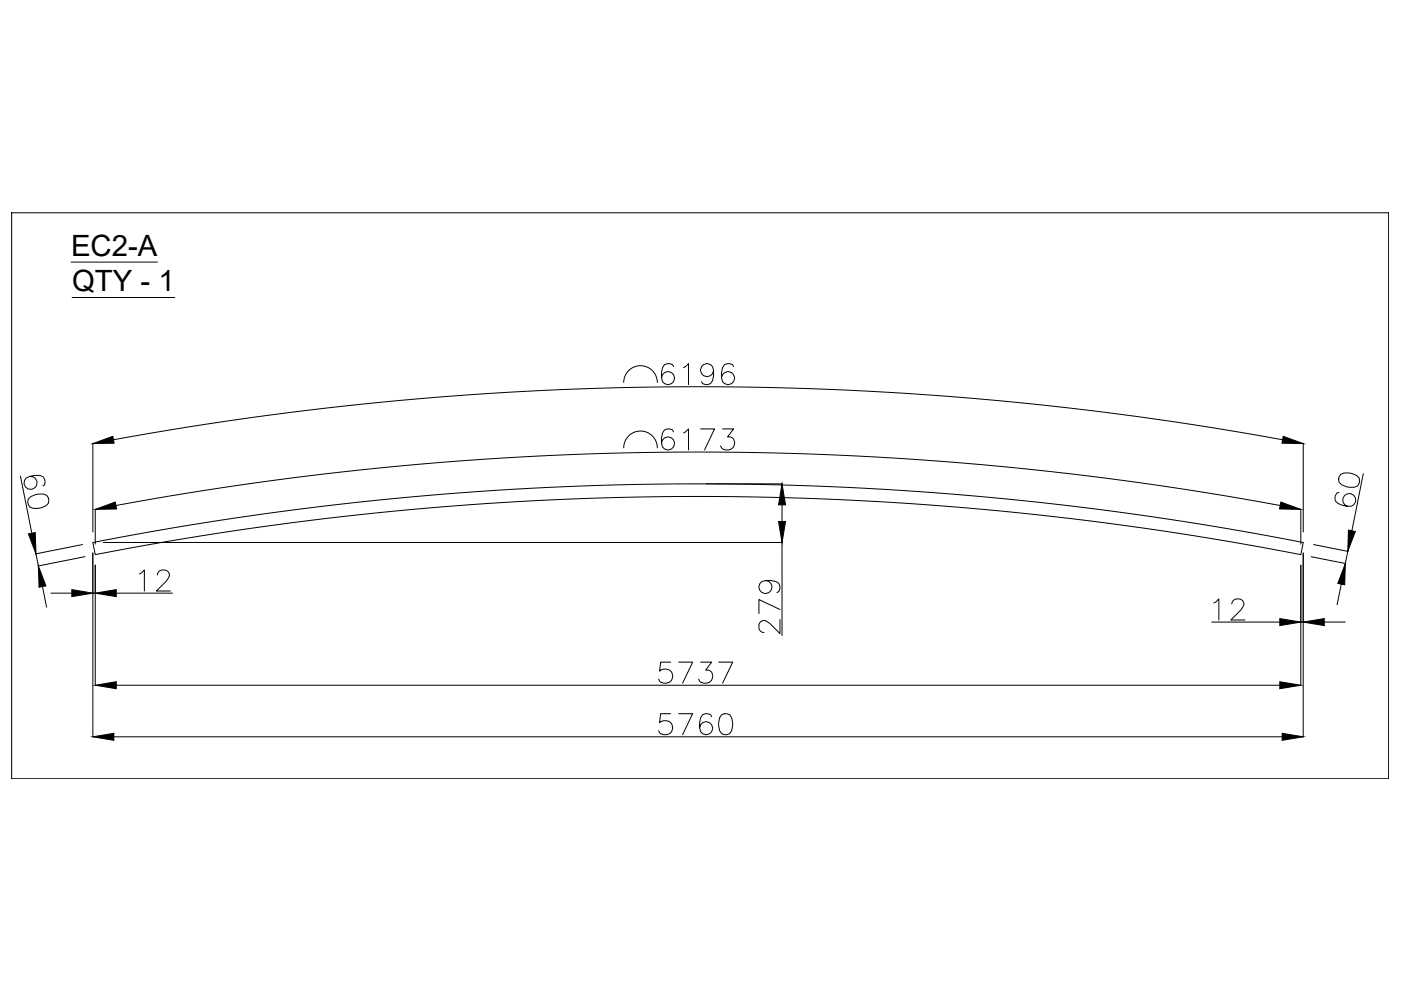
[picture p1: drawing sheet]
<svg xmlns="http://www.w3.org/2000/svg" width="594mm" height="420mm" viewBox="0 0 594 420" stroke-linecap="round" stroke-linejoin="round" font-family="sans-serif">
<defs><g id="words">
<g font-size="12.4">
<text x="30.1" y="108.5">EC2-A</text>
<text x="30.6" y="123.5">QTY - 1</text>
</g>
</g></defs>
<!-- layer: 0 -->
<g fill="none" stroke="#000" stroke-width=".42">
<path d="M4.9 90.2h584v240.1h-584zM588.9 90.2h.1M588.9 90.2v240.1h-584M30.1 111.1h36.7M30.6 126.1h43.5M285.6 155.4a2.63 2.63 0 0 0-3.8-.8 8 8 0 0 0-.9 7.2 2.76 2.76 0 0 0 4.5 .3 2.76 2.76 0 0 0-1.1-4.3 2.76 2.76 0 0 0-3.8 2.3M289.8 155.9l2.2-1.7v8.9M302.6 157.1a2.77 2.77 0 0 1-3.8 2.4 2.77 2.77 0 0 1-1.1-4.4 2.77 2.77 0 0 1 4.5 .3 8 8 0 0 1-.9 7.2 2.62 2.62 0 0 1-3.8-.8M311.1 155.4a2.62 2.62 0 0 0-3.9-.8 8 8 0 0 0-.8 7.2 2.77 2.77 0 0 0 4.4 .3 2.77 2.77 0 0 0-1-4.4 2.77 2.77 0 0 0-3.8 2.4M264.5 162.2a7.1 7.1 0 0 1 7.1-7.2 7.1 7.1 0 0 1 7.1 7.2M39.4 188v37.5M48.1 186.4a1377.5 1377.5 0 0 1 495.8 0"/>
<path d="M264.5 189.9a7.1 7.1 0 0 1 7.1-7.2 7.1 7.1 0 0 1 7.1 7.2M285.6 183.1a2.62 2.62 0 0 0-3.8-.8 8.1 8.1 0 0 0-.9 7.2 2.76 2.76 0 0 0 4.5 .3 2.76 2.76 0 0 0-1.1-4.4 2.76 2.76 0 0 0-3.8 2.4M289.8 183.6l2.2-1.7v8.9M297.1 181.9h5.9l-4.2 8.9M306.4 181.9h4.7l-2.6 3.4a2.77 2.77 0 0 1 3 2.5 2.77 2.77 0 0 1-2.6 3 2.62 2.62 0 0 1-3.4-1.7M552.6 188v37.6M8.7 201.9l4.8 24.2M12 211.6a6.9 6.9 0 0 1 7.9-1.6 2.89 2.89 0 0 1-.5 4.5 7.4 7.4 0 0 1-6.8 .5l-.8-2zM12.6 202a2.77 2.77 0 0 1 3.1 3.2 2.77 2.77 0 0 1-4.1 1.9 2.77 2.77 0 0 1-.6-4.4 8 8 0 0 1 7.3-.6 2.62 2.62 0 0 1-.1 4M40.4 215.9v14.8M49.1 214.3a1355.3 1355.3 0 0 1 493.7 0M299.4 205.1h32.3"/>
<path d="M331.6 214v7.1M551.6 215.9v14.8M567.8 208.8a2.63 2.63 0 0 0-1.6 3.5 8 8 0 0 0 6.9 2.3 2.76 2.76 0 0 0 1.2-4.3 2.76 2.76 0 0 0-4.5 .2 2.76 2.76 0 0 0 1.6 4.2M568.5 201.1a6.9 6.9 0 0 1 7.9 1.6 2.89 2.89 0 0 1-2.1 3.9 7.3 7.3 0 0 1-6.5-2.2l-.2-1.3zM578.1 200.8l-4.8 24.2M15.2 234.8l1.1 5.2M35 230.9l-19.9 3.9M36 236l-19.8 4M39.4 230l1 5.2a1336.5 1336.5 0 0 1 511.2 0l1-5.2a1336.5 1336.5 0 0 0-513.2 0M39.4 234.5v78M40.4 239.6v51M43.8 230h287.9"/>
<path d="M331.6 230v39.5M551.6 239.6v51M552.6 234.5v78M556 236l14.6 2.9M557 230.9l14.6 2.9M571.5 233.8l-1 5.1M18 248.7l1.8 8.7M21.5 251.5h9M39.4 251.5h1M49.3 251.5h23.8M59.1 243.4l2.1-1.7v8.9M66.7 243.8a2.2 2.2 0 0 1 1.7-2.1h1.7a2.17 2.17 0 0 1 1.3 3.4l-.8 1.2-4.3 4.3h5.9"/>
<path d="M324.8 246.1a2.77 2.77 0 0 1 2.3 3.8 2.77 2.77 0 0 1-4.3 1.1 2.77 2.77 0 0 1 .3-4.5 8.1 8.1 0 0 1 7.2 .9 2.63 2.63 0 0 1-.8 3.8M330.7 258.4l-8.9-4.2v5.9M514.7 255.7l2.1-1.8v9M522.4 256.1a2.23 2.23 0 0 1 1.7-2.2h1.7a2.19 2.19 0 0 1 1.2 3.4l-.8 1.3-4.3 4.3h6M568.7 247.7l-1.7 8.7M330.7 262.7v5.9l-4.2-4.2a2.68 2.68 0 0 0-4.3-.5l-.4 .9v1.7a2.21 2.21 0 0 0 2.1 1.7M513.8 263.7h28.9M551.6 263.7h1M561.5 263.7h8.9M49.3 290.5h493.4M284.4 280.7h-4.3l-.4 3.8a3.2 3.2 0 0 1 4.7 0 3.2 3.2 0 0 1-.4 4.7 3.2 3.2 0 0 1-4.7-1.3M287.8 280.7h5.9l-4.2 8.9"/>
<path d="M297.1 280.7h4.7l-2.6 3.4a2.77 2.77 0 0 1 3.1 2.6 2.77 2.77 0 0 1-2.6 2.9 2.59 2.59 0 0 1-3.4-1.7M304.7 280.7h6l-4.3 8.9M48.3 312.4h495.4M284.4 302.6h-4.3l-.4 3.8a3.2 3.2 0 0 1 4.6-.2 3.2 3.2 0 0 1 0 4.6 3.2 3.2 0 0 1-4.6-.1l-.4-.9M287.8 302.6h5.9l-4.2 8.9M301.8 303.9a2.63 2.63 0 0 0-3.9-.9 8.1 8.1 0 0 0-.8 7.2 2.77 2.77 0 0 0 4.4 .3 2.77 2.77 0 0 0-1-4.3 2.77 2.77 0 0 0-3.8 2.3M306 303a2.9 2.9 0 0 1 4.2 1.3 7.4 7.4 0 0 1-.8 6.8 2.89 2.89 0 0 1-4.2-1.3 7.3 7.3 0 0 1 .8-6.8zM588.9 330.3h.1"/>
</g>
<g fill="#000" stroke="#000" stroke-width=".42">
<path d="M39.4 188.1l8.5-3.1 .5 2.9zM544.1 185l8.5 3.1-9-.2zM40.4 216l8.5-3.1 .5 2.9zM331.6 205.1l1.5 8.9h-3zM543.1 212.9l8.5 3.1-9-.2zM12 226.4l3-.6 .2 9zM330.1 221.1h3l-1.5 8.9zM571.8 224.7l2.9 .6-3.2 8.5zM16.3 240l3.2 8.4-2.9 .6zM30.5 250l8.9 1.5-8.9 1.5zM40.4 251.5l8.9-1.5v3zM570.5 238.9l-.3 9-2.9-.5z"/>
<path d="M542.7 262.3l8.9 1.4-8.9 1.5zM552.6 263.7l8.9-1.4v2.9zM40.4 290.5l8.9-1.5v3zM542.7 289l8.9 1.5-8.9 1.5zM39.4 312.4l8.9-1.5v3zM543.7 310.9l8.9 1.5-8.9 1.5z"/>
</g>
<use href="#words"/>
</svg>
